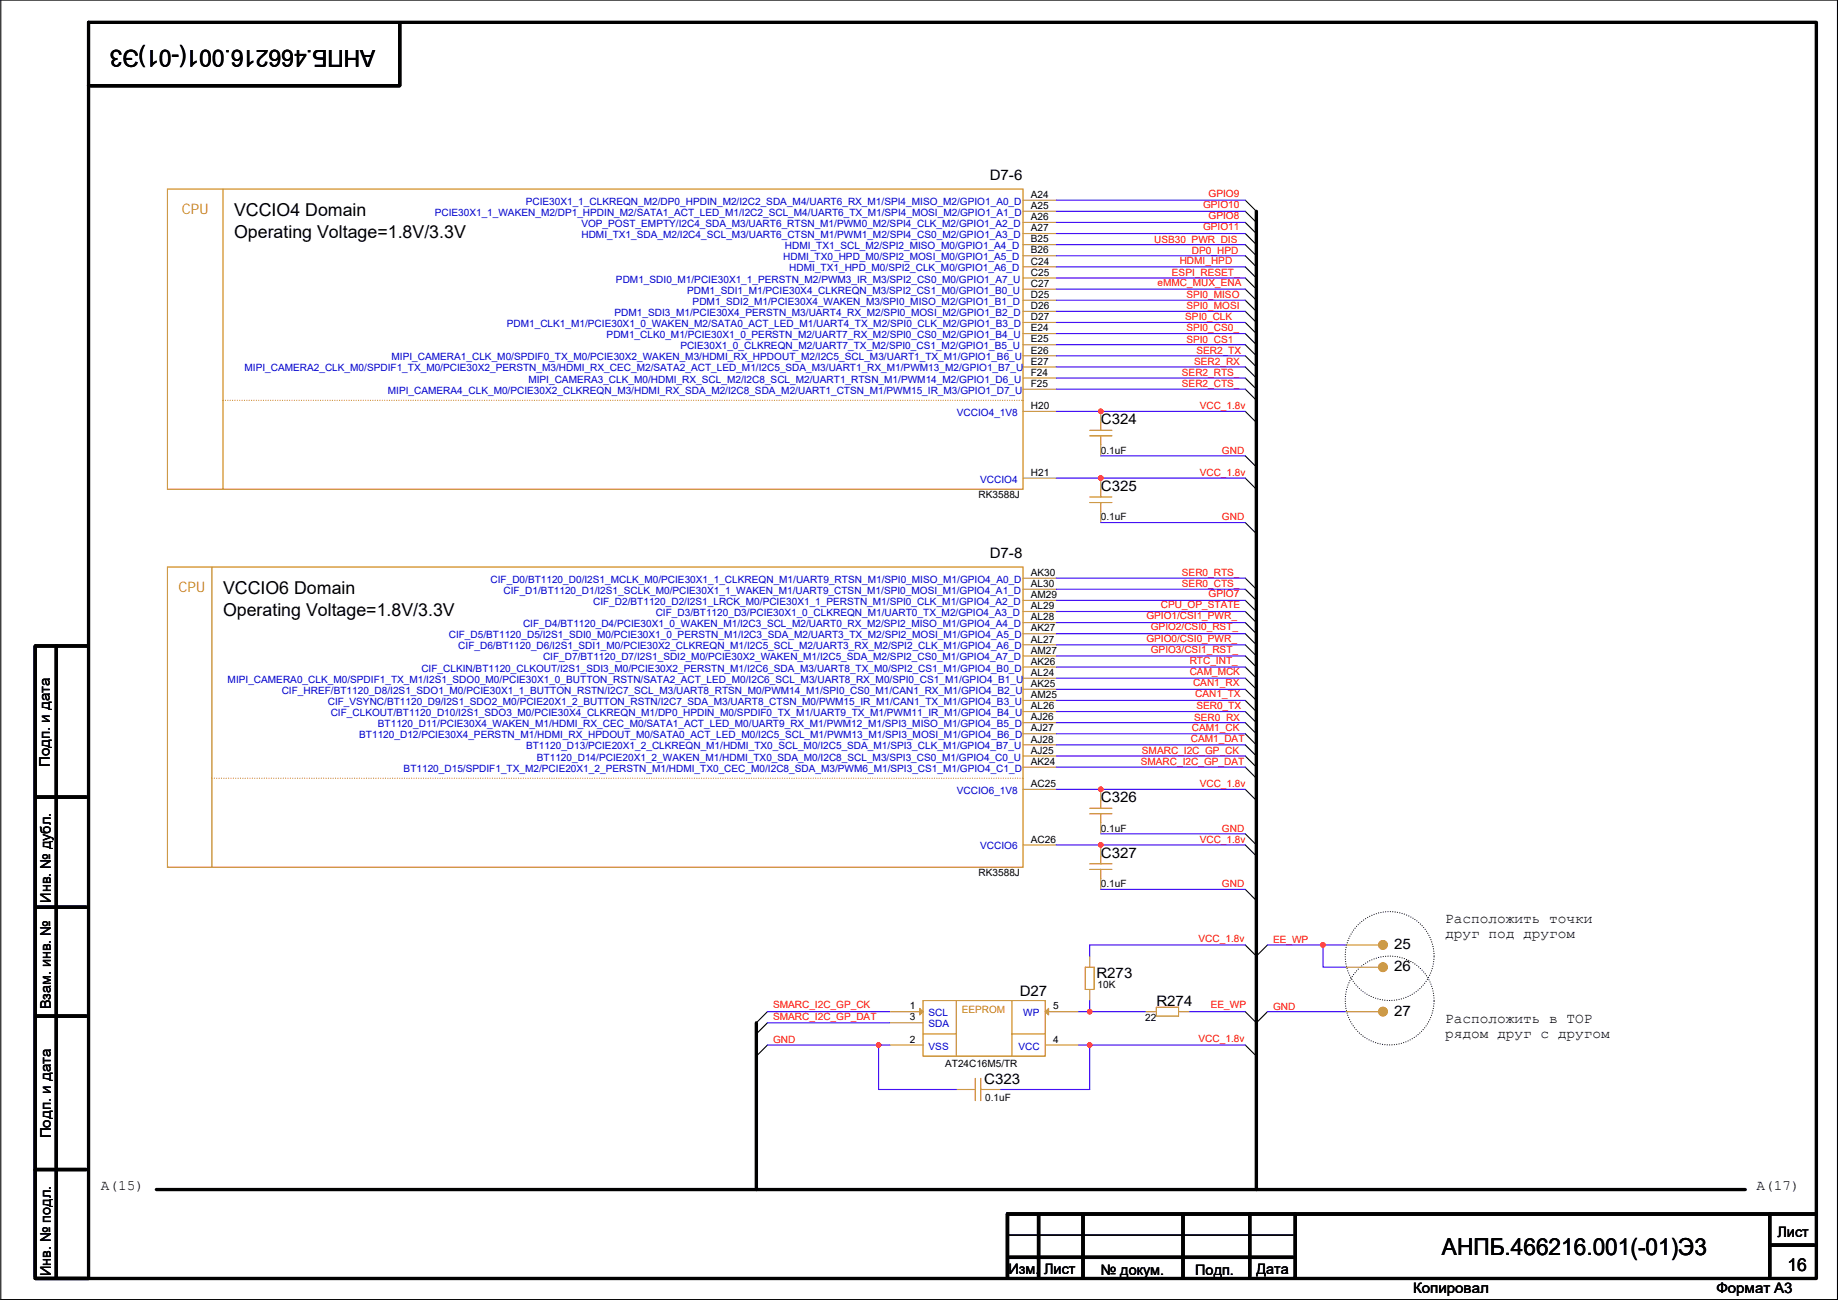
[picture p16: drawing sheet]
<svg xmlns="http://www.w3.org/2000/svg" width="420mm" height="297mm" viewBox="0 0 420 297" stroke-linecap="round" stroke-linejoin="round" font-family="sans-serif">
<defs><g id="words">
<g font-size="5.3">
<text x="85.8" y="11.5" transform="rotate(180 85.8 11.5)">АНПБ.466216.001(-01)Э3</text>
<text x="329.6" y="286.7">АНПБ.466216.001(-01)Э3</text>
</g>
<g font-size="4.1">
<text x="53.5" y="49.4">VCCIO4 Domain</text>
<text x="53.5" y="54.5">Operating Voltage=1.8V/3.3V</text>
<text x="51" y="135.7">VCCIO6 Domain</text>
<text x="51" y="140.8">Operating Voltage=1.8V/3.3V</text>
<text x="408.6" y="290.4">16</text>
</g>
<g font-size="3.3">
<text x="226.2" y="41.1">D7-6</text>
<text x="251.6" y="97">C324</text>
<text x="251.6" y="112.2">C325</text>
<text x="226.2" y="127.4">D7-8</text>
<text x="11.4" y="175.3" transform="rotate(-90 11.4 175.3)">Подп. и дата</text>
<text x="251.6" y="183.3">C326</text>
<text x="251.6" y="196">C327</text>
<text x="11.6" y="206.3" transform="rotate(-90 11.6 206.3)">Инв. № дубл.</text>
<text x="330.4" y="210.9">Расположить точки</text>
<text x="330.4" y="214.2">друг под другом</text>
<text x="318.7" y="216.9">25</text>
<text x="318.7" y="221.9">26</text>
<text x="233.1" y="227.5">D27</text>
<text x="250.6" y="223.5">R273</text>
<text x="11.6" y="230.7" transform="rotate(-90 11.6 230.7)">Взам. инв. №</text>
<text x="264.3" y="229.8">R274</text>
<text x="318.7" y="232.1">27</text>
<text x="330.4" y="233.8">Расположить в TOP</text>
<text x="330.4" y="237.1">рядом друг с другом</text>
<text x="225" y="247.6">C323</text>
<text x="11.6" y="260.1" transform="rotate(-90 11.6 260.1)">Подп. и дата</text>
<text x="23" y="271.9">A(15)</text>
<text x="401.5" y="271.9">A(17)</text>
<text x="406.3" y="282.6">Лист</text>
<text x="11.6" y="291.6" transform="rotate(-90 11.6 291.6)">Инв. № подл.</text>
<text x="230.6" y="291">Изм. Лист</text>
<text x="251.6" y="291.3">№ докум.</text>
<text x="273.2" y="291.3">Подп.</text>
<text x="287.2" y="291">Дата</text>
<text x="323" y="295.3">Копировал</text>
<text x="392.4" y="295.3">Формат A3</text>
</g>
<g font-size="3.3" fill="#cc8006">
<text x="41.6" y="48.8">CPU</text>
<text x="40.8" y="135.2">CPU</text>
</g>
<g font-size="2.3" fill="#00c">
<text x="120.2" y="46.8">PCIE30X1_1_CLKREQN_M2/DP0_HPDIN_M2/I2C2_SDA_M4/UART6_RX_M1/SPI4_MISO_M2/GPIO1_A0_D</text>
<text x="99.4" y="49.3">PCIE30X1_1_WAKEN_M2/DP1_HPDIN_M2/SATA1_ACT_LED_M1/I2C2_SCL_M4/UART6_TX_M1/SPI4_MOSI_M2/GPIO1_A1_D</text>
<text x="132.9" y="51.9">VOP_POST_EMPTY/I2C4_SDA_M3/UART6_RTSN_M1/PWM0_M2/SPI4_CLK_M2/GPIO1_A2_D</text>
<text x="132.9" y="54.4">HDMI_TX1_SDA_M2/I2C4_SCL_M3/UART6_CTSN_M1/PWM1_M2/SPI4_CS0_M2/GPIO1_A3_D</text>
<text x="179.1" y="59.5">HDMI_TX0_HPD_M0/SPI2_MOSI_M0/GPIO1_A5_D</text>
<text x="179.4" y="56.9">HDMI_TX1_SCL_M2/SPI2_MISO_M0/GPIO1_A4_D</text>
<text x="140.8" y="64.6">PDM1_SDI0_M1/PCIE30X1_1_PERSTN_M2/PWM3_IR_M3/SPI2_CS0_M0/GPIO1_A7_U</text>
<text x="180.4" y="62">HDMI_TX1_HPD_M0/SPI2_CLK_M0/GPIO1_A6_D</text>
<text x="157.1" y="67.1">PDM1_SDI1_M1/PCIE30X4_CLKREQN_M3/SPI2_CS1_M0/GPIO1_B0_U</text>
<text x="158.3" y="69.6">PDM1_SDI2_M1/PCIE30X4_WAKEN_M3/SPI0_MISO_M2/GPIO1_B1_D</text>
<text x="115.9" y="74.7">PDM1_CLK1_M1/PCIE30X1_0_WAKEN_M2/SATA0_ACT_LED_M1/UART4_TX_M2/SPI0_CLK_M2/GPIO1_B3_D</text>
<text x="138.7" y="77.3">PDM1_CLK0_M1/PCIE30X1_0_PERSTN_M2/UART7_RX_M2/SPI0_CS0_M2/GPIO1_B4_U</text>
<text x="140.5" y="72.2">PDM1_SDI3_M1/PCIE30X4_PERSTN_M3/UART4_RX_M2/SPI0_MOSI_M2/GPIO1_B2_D</text>
<text x="89.5" y="82.3">MIPI_CAMERA1_CLK_M0/SPDIF0_TX_M0/PCIE30X2_WAKEN_M3/HDMI_RX_HPDOUT_M2/I2C5_SCL_M3/UART1_TX_M1/GPIO1_B6_U</text>
<text x="155.5" y="79.8">PCIE30X1_0_CLKREQN_M2/UART7_TX_M2/SPI0_CS1_M2/GPIO1_B5_U</text>
<text x="55.9" y="84.9">MIPI_CAMERA2_CLK_M0/SPDIF1_TX_M0/PCIE30X2_PERSTN_M3/HDMI_RX_CEC_M2/SATA2_ACT_LED_M1/I2C5_SDA_M3/UART1_RX_M1/PWM13_M2/GPIO1_B7_U</text>
<text x="88.7" y="90">MIPI_CAMERA4_CLK_M0/PCIE30X2_CLKREQN_M3/HDMI_RX_SDA_M2/I2C8_SDA_M2/UART1_CTSN_M1/PWM15_IR_M3/GPIO1_D7_U</text>
<text x="120.8" y="87.4">MIPI_CAMERA3_CLK_M0/HDMI_RX_SCL_M2/I2C8_SCL_M2/UART1_RTSN_M1/PWM14_M2/GPIO1_D6_U</text>
<text x="218.7" y="95">VCCIO4_1V8</text>
<text x="224.1" y="110.3">VCCIO4</text>
<text x="112.1" y="133.1">CIF_D0/BT1120_D0/I2S1_MCLK_M0/PCIE30X1_1_CLKREQN_M1/UART9_RTSN_M1/SPI0_MISO_M1/GPIO4_A0_D</text>
<text x="115.1" y="135.7">CIF_D1/BT1120_D1/I2S1_SCLK_M0/PCIE30X1_1_WAKEN_M1/UART9_CTSN_M1/SPI0_MOSI_M1/GPIO4_A1_D</text>
<text x="119.6" y="143.3">CIF_D4/BT1120_D4/PCIE30X1_0_WAKEN_M1/I2C3_SCL_M2/UART0_RX_M2/SPI2_MISO_M1/GPIO4_A4_D</text>
<text x="135.6" y="138.2">CIF_D2/BT1120_D2/I2S1_LRCK_M0/PCIE30X1_1_PERSTN_M1/SPI0_CLK_M1/GPIO4_A2_D</text>
<text x="149.9" y="140.8">CIF_D3/BT1120_D3/PCIE30X1_0_CLKREQN_M1/UART0_TX_M2/GPIO4_A3_D</text>
<text x="102.6" y="145.8">CIF_D5/BT1120_D5/I2S1_SDI0_M0/PCIE30X1_0_PERSTN_M1/I2C3_SDA_M2/UART3_TX_M2/SPI2_MOSI_M1/GPIO4_A5_D</text>
<text x="104.8" y="148.4">CIF_D6/BT1120_D6/I2S1_SDI1_M0/PCIE30X2_CLKREQN_M1/I2C5_SCL_M2/UART3_RX_M2/SPI2_CLK_M1/GPIO4_A6_D</text>
<text x="52" y="156">MIPI_CAMERA0_CLK_M0/SPDIF1_TX_M1/I2S1_SDO0_M0/PCIE30X1_0_BUTTON_RSTN/SATA2_ACT_LED_M0/I2C6_SCL_M3/UART8_RX_M0/SPI0_CS1_M1/GPIO4_B1_U</text>
<text x="96.3" y="153.5">CIF_CLKIN/BT1120_CLKOUT/I2S1_SDI3_M0/PCIE30X2_PERSTN_M1/I2C6_SDA_M3/UART8_TX_M0/SPI2_CS1_M1/GPIO4_B0_D</text>
<text x="124.1" y="150.9">CIF_D7/BT1120_D7/I2S1_SDI2_M0/PCIE30X2_WAKEN_M1/I2C5_SDA_M2/SPI2_CS0_M1/GPIO4_A7_D</text>
<text x="64.4" y="158.5">CIF_HREF/BT1120_D8/I2S1_SDO1_M0/PCIE30X1_1_BUTTON_RSTN/I2C7_SCL_M3/UART8_RTSN_M0/PWM14_M1/SPI0_CS0_M1/CAN1_RX_M1/GPIO4_B2_U</text>
<text x="74.9" y="161.1">CIF_VSYNC/BT1120_D9/I2S1_SDO2_M0/PCIE20X1_2_BUTTON_RSTN/I2C7_SDA_M3/UART8_CTSN_M0/PWM15_IR_M1/CAN1_TX_M1/GPIO4_B3_U</text>
<text x="75.6" y="163.6">CIF_CLKOUT/BT1120_D10/I2S1_SDO3_M0/PCIE30X4_CLKREQN_M1/DP0_HPDIN_M0/SPDIF0_TX_M1/UART9_TX_M1/PWM11_IR_M1/GPIO4_B4_U</text>
<text x="86.4" y="166.2">BT1120_D11/PCIE30X4_WAKEN_M1/HDMI_RX_CEC_M0/SATA1_ACT_LED_M0/UART9_RX_M1/PWM12_M1/SPI3_MISO_M1/GPIO4_B5_D</text>
<text x="82.1" y="168.7">BT1120_D12/PCIE30X4_PERSTN_M1/HDMI_RX_HPDOUT_M0/SATA0_ACT_LED_M0/I2C5_SCL_M1/PWM13_M1/SPI3_MOSI_M1/GPIO4_B6_D</text>
<text x="120.3" y="171.2">BT1120_D13/PCIE20X1_2_CLKREQN_M1/HDMI_TX0_SCL_M0/I2C5_SDA_M1/SPI3_CLK_M1/GPIO4_B7_U</text>
<text x="122.7" y="173.8">BT1120_D14/PCIE20X1_2_WAKEN_M1/HDMI_TX0_SDA_M0/I2C8_SCL_M3/SPI3_CS0_M1/GPIO4_C0_U</text>
<text x="92.3" y="176.3">BT1120_D15/SPDIF1_TX_M2/PCIE20X1_2_PERSTN_M1/HDMI_TX0_CEC_M0/I2C8_SDA_M3/PWM6_M1/SPI3_CS1_M1/GPIO4_C1_D</text>
<text x="218.7" y="181.4">VCCIO6_1V8</text>
<text x="224.1" y="194.1">VCCIO6</text>
<text x="212.3" y="232.2">SCL</text>
<text x="233.9" y="232.2">WP</text>
<text x="212.3" y="239.8">VSS</text>
<text x="212.3" y="234.7">SDA</text>
<text x="232.8" y="239.8">VCC</text>
</g>
<g font-size="2.3">
<text x="235.6" y="45.2">A24</text>
<text x="235.6" y="47.8">A25</text>
<text x="235.6" y="52.8">A27</text>
<text x="235.6" y="50.3">A26</text>
<text x="235.6" y="57.9">B26</text>
<text x="235.6" y="55.4">B25</text>
<text x="235.6" y="63">C25</text>
<text x="235.6" y="65.5">C27</text>
<text x="235.6" y="60.5">C24</text>
<text x="235.6" y="70.6">D26</text>
<text x="235.6" y="68.1">D25</text>
<text x="235.6" y="73.2">D27</text>
<text x="235.6" y="75.7">E24</text>
<text x="235.6" y="83.3">E27</text>
<text x="235.6" y="80.8">E26</text>
<text x="235.6" y="78.2">E25</text>
<text x="235.6" y="85.9">F24</text>
<text x="235.6" y="88.4">F25</text>
<text x="235.6" y="93.5">H20</text>
<text x="251.6" y="103.7">0.1uF</text>
<text x="223.7" y="113.8">RK3588J</text>
<text x="235.6" y="108.7">H21</text>
<text x="251.6" y="118.9">0.1uF</text>
<text x="235.6" y="131.6">AK30</text>
<text x="235.6" y="134.1">AL30</text>
<text x="235.6" y="136.7">AM29</text>
<text x="235.6" y="141.7">AL28</text>
<text x="235.6" y="139.2">AL29</text>
<text x="235.6" y="144.3">AK27</text>
<text x="235.6" y="146.8">AL27</text>
<text x="235.6" y="149.4">AM27</text>
<text x="235.6" y="154.4">AL24</text>
<text x="235.6" y="151.9">AK26</text>
<text x="235.6" y="157">AK25</text>
<text x="235.6" y="159.5">AM25</text>
<text x="235.6" y="164.6">AJ26</text>
<text x="235.6" y="162.1">AL26</text>
<text x="235.6" y="167.1">AJ27</text>
<text x="235.6" y="172.2">AJ25</text>
<text x="235.6" y="169.7">AJ28</text>
<text x="235.6" y="174.8">AK24</text>
<text x="235.6" y="179.8">AC25</text>
<text x="251.6" y="190">0.1uF</text>
<text x="235.6" y="192.5">AC26</text>
<text x="223.7" y="200.2">RK3588J</text>
<text x="251.6" y="202.7">0.1uF</text>
<text x="250.9" y="225.8">10K</text>
<text x="208" y="230.6">1</text>
<text x="208" y="233.2">3</text>
<text x="240.7" y="230.6">5</text>
<text x="261.8" y="233.2">22</text>
<text x="208" y="238.3">2</text>
<text x="240.7" y="238.3">4</text>
<text x="216.1" y="243.9">AT24C16M5/TR</text>
<text x="225.2" y="251.5">0.1uF</text>
</g>
<g font-size="2.3" fill="#f00">
<text x="275" y="47.5">GPIO10</text>
<text x="276.3" y="45">GPIO9</text>
<text x="275" y="52.6">GPIO11</text>
<text x="276.3" y="50.1">GPIO8</text>
<text x="263.8" y="55.4">USB30_PWR_DIS</text>
<text x="272.5" y="58">DP0_HPD</text>
<text x="264.6" y="65.3">eMMC_MUX_ENA</text>
<text x="267.9" y="63">ESPI_RESET_</text>
<text x="269.7" y="60.2">HDMI_HPD</text>
<text x="271.2" y="68.1">SPI0_MISO</text>
<text x="271.2" y="70.7">SPI0_MOSI</text>
<text x="270.9" y="73.2">SPI0_CLK</text>
<text x="271.2" y="75.7">SPI0_CS0_</text>
<text x="271.2" y="78.3">SPI0_CS1_</text>
<text x="273" y="83.4">SER2_RX</text>
<text x="273.5" y="80.8">SER2_TX</text>
<text x="270.2" y="85.9">SER2_RTS_</text>
<text x="270.2" y="88.4">SER2_CTS_</text>
<text x="274.2" y="93.5">VCC_1.8v</text>
<text x="279.3" y="103.7">GND</text>
<text x="274.2" y="108.8">VCC_1.8v</text>
<text x="279.3" y="118.9">GND</text>
<text x="270.2" y="131.6">SER0_RTS_</text>
<text x="270.2" y="134.2">SER0_CTS_</text>
<text x="276.3" y="136.4">GPIO7</text>
<text x="262.1" y="141.5">GPIO1/CSI1_PWR_</text>
<text x="265.4" y="139">CPU_OP_STATE</text>
<text x="262.1" y="146.6">GPIO0/CSI0_PWR_</text>
<text x="263.1" y="144.1">GPIO2/CSI0_RST_</text>
<text x="263.1" y="149.1">GPIO3/CSI1_RST_</text>
<text x="272" y="154.2">CAM_MCK</text>
<text x="272" y="151.7">RTC_INT_</text>
<text x="272.7" y="156.8">CAN1_RX</text>
<text x="273.2" y="159.3">CAN1_TX</text>
<text x="272.5" y="166.9">CAM1_CK</text>
<text x="273" y="164.6">SER0_RX</text>
<text x="273.5" y="162.1">SER0_TX</text>
<text x="261" y="172.3">SMARC_I2C_GP_CK</text>
<text x="272.2" y="169.5">CAM1_DAT</text>
<text x="260.8" y="174.8">SMARC_I2C_GP_DAT</text>
<text x="274.2" y="179.9">VCC_1.8v</text>
<text x="279.3" y="190">GND</text>
<text x="274.2" y="192.6">VCC_1.8v</text>
<text x="279.3" y="202.7">GND</text>
<text x="274" y="215.2">VCC_1.8v</text>
<text x="291" y="215.4">EE_WP</text>
<text x="176.7" y="230.4">SMARC_I2C_GP_CK</text>
<text x="176.7" y="233">SMARC_I2C_GP_DAT</text>
<text x="276.8" y="230.4">EE_WP</text>
<text x="291" y="230.7">GND</text>
<text x="176.7" y="238.3">GND</text>
<text x="274" y="238">VCC_1.8v</text>
</g>
<text font-size="2.3" fill="#cc8006" x="219.9" y="231.6">EEPROM</text>
</g></defs>
<g fill="none" stroke="#000" stroke-width=".25">
<path d="M.2 0h419.8v296.9h-419.8zM284.7 58.4l2.5 2.6M284.7 50.8l2.5 2.6M284.7 48.3l2.5 2.5M284.7 53.4l2.5 2.5M284.7 45.7l2.5 2.6M284.7 55.9l2.5 2.5M284.7 61l2.5 2.5M284.7 73.7l2.5 2.5M284.7 68.6l2.5 2.5M284.7 71.1l2.5 2.6M284.7 76.2l2.5 2.6"/>
<path d="M284.7 78.8l2.5 2.5M284.7 63.5l2.5 2.6M284.7 66.1l2.5 2.5M284.7 94l2.5 2.5M284.7 86.4l2.5 2.5M284.7 81.3l2.5 2.5M284.7 83.8l2.5 2.6M284.7 88.9l2.5 2.6M284.7 104.2l2.5 2.5M284.7 119.4l2.5 2.5M284.7 109.2l2.5 2.6M284.7 132.1l2.5 2.5"/>
<path d="M284.7 134.6l2.5 2.6M284.7 139.7l2.5 2.6M284.7 137.2l2.5 2.5M284.7 155l2.5 2.5M284.7 157.5l2.5 2.5M284.7 142.3l2.5 2.5M284.7 144.8l2.5 2.5M284.7 149.9l2.5 2.5M284.7 147.3l2.5 2.6M284.7 152.4l2.5 2.6M284.7 160l2.5 2.6M284.7 162.6l2.5 2.5"/>
<path d="M284.7 165.1l2.5 2.6M284.7 175.3l2.5 2.5M284.7 172.7l2.5 2.6M284.7 167.7l2.5 2.5M284.7 170.2l2.5 2.5M284.7 180.4l2.5 2.5M284.7 190.5l2.5 2.6M284.7 193.1l2.5 2.5M284.7 203.2l2.5 2.6M284.7 215.9l2.5 2.6 2.5-2.6M175.4 231.2l-2.5 2.5M175.4 233.7l-2.5 2.5"/>
<path d="M175.4 238.8l-2.5 2.5M284.7 231.2l2.5 2.5 2.5-2.5M284.7 238.8l2.5 2.5M230.6 282.2h65"/>
</g>
<g fill="none" stroke="#000" stroke-width=".76">
<path d="M20.2 5.1h395v287h-395zM91.4 5.4v14.2h-71.2M287.2 48.3v223.5M8.1 147.6v144.3M8.3 147.6h11.7M12.9 147.6v144.3M8.3 182.1h11.4M8.3 207.3h11.4M8.3 232.2h11.4M172.9 233.7v38.1M8.1 267.2h11.6M35.7 271.8h363.3"/>
<path d="M237.4 277.6v14.3M247.6 277.6v14.3M270.4 277.6v14.3M285.7 277.4v14.5M296.1 277.4v14.5M404.5 277.4v14.5M415 277.4h-184.7v14.5M8.1 292.1h12.1M230.6 287.3h65M404.8 284.5h9.9"/>
</g>
<g fill="none" stroke="#000" stroke-width=".25" stroke-dasharray="0 .5">
<circle cx="317.7" cy="218.4" r="10.2"/>
<circle cx="317.7" cy="228.6" r="10.2"/>
</g>
<g fill="none" stroke="#cc8006" stroke-width=".25">
<path d="M38.3 43.2h195.6v68.6h-195.6zM51 43.2v68.6M249.1 99.6h5.1M249.1 98.3h5.1M251.6 96.5v1.8M251.6 99.6v2M249.1 114.8h5.1M249.1 113.6h5.1M251.6 111.8v1.8M251.6 114.8v2.1M38.3 129.6h195.6v68.5h-195.6zM48.4 129.6v68.5"/>
<path d="M249.1 185.9h5.1M249.1 184.7h5.1M249.1 198.6h5.1M249.1 197.4h5.1M251.6 182.9v1.8M251.6 185.9v2.1M251.6 195.6v1.8M251.6 198.6v2.1M211 228.6h27.9v12.7h-27.9zM211 236.2h7.6M218.6 228.6v12.7M231.3 228.6v12.7"/>
<path d="M231.3 236.2h7.6M248.1 221h2v5.1h-2zM264.3 230.1h5.1v2.1h-5.1zM221.2 248.9h1.7M222.9 246.4v5.1M224.2 246.4v5.1M224.2 248.9h2"/>
</g>
<g fill="none" stroke="#a84" stroke-width=".25">
<path d="M233.9 45.7h7.6M233.9 48.3h7.6M233.9 50.8h7.6M233.9 53.4h7.6M233.9 55.9h7.6M233.9 58.4h7.6M233.9 61h7.6M233.9 63.5h7.6M233.9 66.1h7.6M233.9 68.6h7.6M233.9 71.1h7.6M233.9 73.7h7.6"/>
<path d="M233.9 76.2h7.6M233.9 78.8h7.6M233.9 81.3h7.6M233.9 83.8h7.6M233.9 86.4h7.6M233.9 88.9h7.6M233.9 94h7.6M251.6 94v2.5M233.9 109.2h7.6M251.6 101.6v2.6M251.6 116.9v2.5M251.6 109.2v2.6"/>
<path d="M233.9 132.1h7.6M233.9 134.6h7.6M233.9 137.2h7.6M233.9 139.7h7.6M233.9 142.3h7.6M233.9 144.8h7.6M233.9 147.3h7.6M233.9 149.9h7.6M233.9 152.4h7.6M233.9 155h7.6M233.9 157.5h7.6M233.9 160h7.6"/>
<path d="M233.9 162.6h7.6M233.9 165.1h7.6M233.9 167.7h7.6M233.9 170.2h7.6M233.9 172.7h7.6M233.9 175.3h7.6M233.9 193.1h7.6M233.9 180.4h7.6M251.6 188v2.5M251.6 180.4v2.5M251.6 193.1v2.5M249.1 218.5v2.5"/>
<path d="M251.6 200.7v2.5M307.5 215.9h7.6M203.4 231.2h7.6M203.4 238.8h7.6M203.4 233.7h7.6M238.9 238.8h7.7M238.9 231.2h7.7M249.1 226.1v2.5M261.8 231.2h2.5M269.4 231.2h2.6M307.5 231.2h7.6M307.5 221h7.6"/>
<path d="M218.6 248.9h2.6M226.2 248.9h2.6"/>
</g>
<g fill="#cc8006" stroke="#cc8006" stroke-width=".25">
<circle cx="316.1" cy="215.9" r="1.01"/>
<circle cx="316.1" cy="231.1" r="1.01"/>
<circle cx="316.1" cy="221" r="1.01"/>
</g>
<g fill="#a84" stroke="#a84" stroke-width=".25">
<path d="M210.2 230.4l.8 .8-.8 .7z"/>
<path d="M238.9 231.2l.8-.8v1.5z"/>
</g>
<path d="M51 91.5h182.9M233.9 91.5h.1M48.4 177.8h185.5M233.9 177.8h.1" fill="none" stroke="#cc8006" stroke-width=".25" stroke-dasharray="0 .5"/>
<g fill="none" stroke="#4200ff" stroke-width=".25">
<path d="M241.5 55.9h43.2M241.5 50.8h43.2M241.5 48.3h43.2M241.5 45.7h43.2M241.5 53.4h43.2M241.5 58.4h43.2M241.5 63.5h43.2M241.5 66.1h43.2M241.5 61h43.2M241.5 78.8h43.2M241.5 76.2h43.2M241.5 73.7h43.2"/>
<path d="M241.5 71.1h43.2M241.5 68.6h43.2M241.5 86.4h43.2M241.5 81.3h43.2M241.5 83.8h43.2M241.5 88.9h43.2M284.7 94h-43.2M241.5 109.2h43.2M251.6 104.2h33.1M251.6 119.4h33.1M241.5 132.1h43.2M241.5 134.6h43.2"/>
<path d="M241.5 137.2h43.2M241.5 139.7h43.2M241.5 155h43.2M241.5 157.5h43.2M241.5 142.3h43.2M241.5 144.8h43.2M241.5 147.3h43.2M241.5 149.9h43.2M241.5 152.4h43.2M241.5 160h43.2M241.5 162.6h43.2M241.5 165.1h43.2"/>
<path d="M241.5 172.7h43.2M241.5 175.3h43.2M241.5 167.7h43.2M241.5 170.2h43.2M241.5 180.4h43.2M241.5 193.1h43.2M251.6 190.5h33.1M251.6 203.2h33.1M284.7 215.9h-35.6v2.6M289.7 215.9h12.7M307.5 215.9h-5.1v5.1h5.1M175.4 231.2h28"/>
<path d="M175.4 233.7h28M175.4 238.8h25.4M200.8 238.8v10.1h17.8M200.8 238.8h2.6M246.6 231.2h2.5M246.6 238.8h2.5M249.1 228.6v2.6M249.1 238.8h35.6M249.1 238.8v10.1h-20.3M249.1 231.2h12.7M272 231.2h12.7M289.7 231.2h17.8"/>
</g>
<g fill="#f00" stroke="#f00" stroke-width=".25">
<circle cx="251.6" cy="94" r=".5"/>
<circle cx="251.6" cy="109.2" r=".5"/>
<circle cx="251.6" cy="180.3" r=".5"/>
<circle cx="251.6" cy="193" r=".5"/>
<circle cx="249.1" cy="231.1" r=".5"/>
<circle cx="249.1" cy="238.8" r=".5"/>
<circle cx="200.8" cy="238.8" r=".5"/>
<circle cx="302.4" cy="215.9" r=".5"/>
</g>
<use href="#words"/>
</svg>
